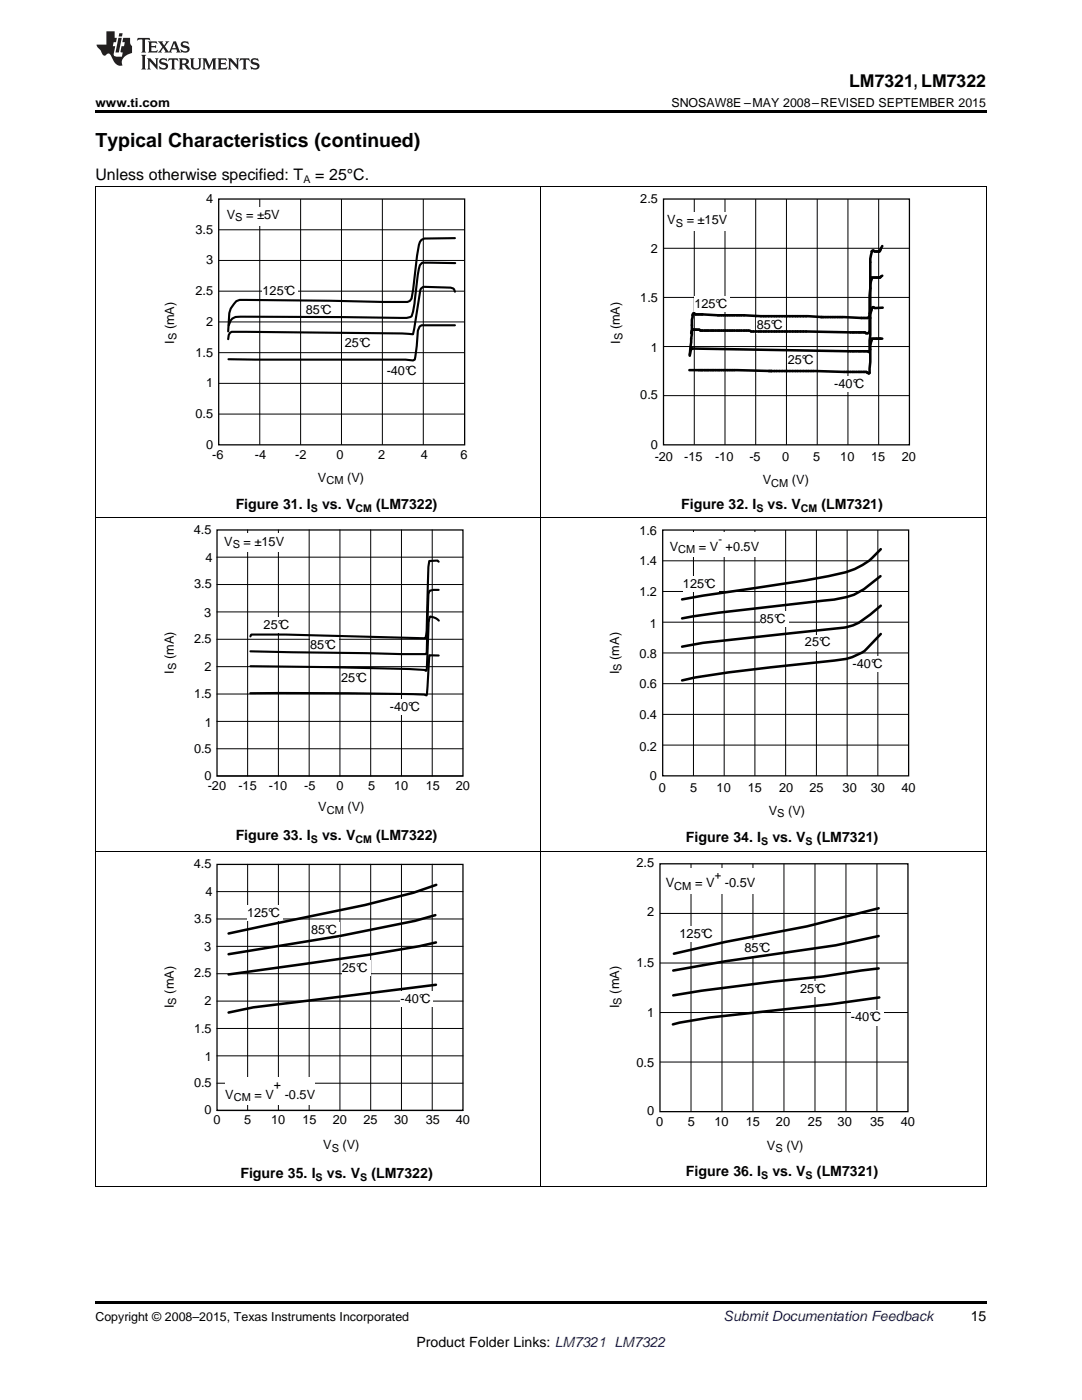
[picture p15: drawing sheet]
<svg xmlns="http://www.w3.org/2000/svg" width="216mm" height="279mm" viewBox="0 0 216 279" stroke-linecap="round" stroke-linejoin="round" font-family="sans-serif">
<defs><g id="words">
<text font-size="3.9" x="19" y="29.3">Typical Characteristics (continued)</text>
<text font-size="3.5" x="169.4" y="17.3">LM7321, LM7322</text>
<g font-size="3.2">
<text x="19" y="36">Unless otherwise specified: T</text>
<text x="62.9" y="36">= 25°C.</text>
</g>
<g font-size="2.8">
<text x="47" y="101.6">Figure 31. I</text>
<text x="64.3" y="101.6">vs. V</text>
<text x="75" y="101.6">(LM7322)</text>
<text x="135.9" y="101.6">Figure 32. I</text>
<text x="153.2" y="101.6">vs. V</text>
<text x="163.9" y="101.6">(LM7321)</text>
<text x="47" y="167.7">Figure 33. I</text>
<text x="64.3" y="167.7">vs. V</text>
<text x="75" y="167.7">(LM7322)</text>
<text x="136.9" y="168.1">Figure 34. I</text>
<text x="154.1" y="168.1">vs. V</text>
<text x="163" y="168.1">(LM7321)</text>
<text x="48" y="235.1">Figure 35. I</text>
<text x="65.2" y="235.1">vs. V</text>
<text x="74.1" y="235.1">(LM7322)</text>
<text x="136.9" y="234.7">Figure 36. I</text>
<text x="154.1" y="234.7">vs. V</text>
<text x="163" y="234.7">(LM7321)</text>
<text x="193.7" y="263.6">15</text>
<text x="83.1" y="268.9">Product Folder Links: LM7321 LM7322</text>
</g>
<text font-size="2.8" fill="#0000c8" x="144.4" y="263.6">Submit Documentation Feedback</text>
<g font-size="2.6">
<text x="127" y="173.1">2.5</text>
<text x="132.8" y="177.1">V</text>
<text x="138.7" y="177.1">= V</text>
<text x="144.6" y="177.1">-0.5V</text>
<text x="129.1" y="182.8">2</text>
<text x="135.6" y="187.2">125°C</text>
<text x="148.5" y="190.1">85°C</text>
<text x="127" y="193.1">1.5</text>
<text x="123.6" y="198.3" transform="rotate(-90 123.6 198.3)">(mA)</text>
<text x="123.6" y="201.2" transform="rotate(-90 123.6 201.2)">I</text>
<text x="129.1" y="203">1</text>
<text x="159.7" y="198.2">25°C</text>
<text x="169.8" y="203.9">-40°C</text>
<text x="127" y="212.9">0.5</text>
<text x="129.1" y="222.6">0</text>
<text x="130.9" y="224.7">0</text>
<text x="137.2" y="224.7">5</text>
<text x="142.5" y="224.7">10</text>
<text x="148.8" y="224.7">15</text>
<text x="154.8" y="224.7">20</text>
<text x="161.2" y="224.7">25</text>
<text x="167.1" y="224.7">30</text>
<text x="173.6" y="224.7">35</text>
<text x="179.7" y="224.7">40</text>
<text x="153" y="229.5">V</text>
<text x="156.9" y="229.5">(V)</text>
</g>
<g font-size="2.5">
<text x="19" y="21.4">www.ti.com</text>
<text x="134" y="21.4">SNOSAW8E –MAY 2008–REVISED SEPTEMBER 2015</text>
<text x="41.1" y="40.5">4</text>
<text x="127.8" y="40.5">2.5</text>
<text x="39" y="46.6">3.5</text>
<text x="45.2" y="43.7">V</text>
<text x="49.1" y="43.7">= ±5V</text>
<text x="133.2" y="44.7">V</text>
<text x="137" y="44.7">= ±15V</text>
<text x="41.1" y="52.8">3</text>
<text x="129.9" y="50.4">2</text>
<text x="39" y="58.9">2.5</text>
<text x="52.4" y="58.9">125°C</text>
<text x="34.8" y="65.7" transform="rotate(-90 34.8 65.7)">(mA)</text>
<text x="41.1" y="65">2</text>
<text x="61" y="62.6">85°C</text>
<text x="123.7" y="65.7" transform="rotate(-90 123.7 65.7)">(mA)</text>
<text x="127.8" y="60.3">1.5</text>
<text x="138.6" y="61.5">125°C</text>
<text x="151" y="65.7">85°C</text>
<text x="34.8" y="68.6" transform="rotate(-90 34.8 68.6)">I</text>
<text x="39" y="71.2">1.5</text>
<text x="68.8" y="69.2">25°C</text>
<text x="123.7" y="68.6" transform="rotate(-90 123.7 68.6)">I</text>
<text x="129.9" y="70.2">1</text>
<text x="41.1" y="77.3">1</text>
<text x="77.2" y="74.9">-40°C</text>
<text x="157.2" y="72.7">25°C</text>
<text x="166.5" y="77.4">-40°C</text>
<text x="39" y="83.4">0.5</text>
<text x="127.8" y="79.6">0.5</text>
<text x="41.1" y="89.6">0</text>
<text x="129.9" y="89.6">0</text>
<text x="42.3" y="91.6">-6</text>
<text x="50.9" y="91.6">-4</text>
<text x="58.9" y="91.6">-2</text>
<text x="67.1" y="91.7">0</text>
<text x="75.4" y="91.6">2</text>
<text x="84" y="91.6">4</text>
<text x="91.9" y="91.6">6</text>
<text x="130.6" y="92">-20</text>
<text x="136.5" y="92">-15</text>
<text x="142.7" y="92">-10</text>
<text x="149.5" y="92">-5</text>
<text x="156.1" y="92">0</text>
<text x="162.2" y="92">5</text>
<text x="167.7" y="92">10</text>
<text x="173.8" y="92">15</text>
<text x="180" y="92">20</text>
<text x="63.4" y="96.2">V</text>
<text x="69.3" y="96.2">(V)</text>
<text x="152.2" y="96.7">V</text>
<text x="158" y="96.7">(V)</text>
<text x="38.7" y="106.6">4.5</text>
<text x="127.6" y="106.7">1.6</text>
<text x="41" y="112.1">4</text>
<text x="44.7" y="108.9">V</text>
<text x="48.6" y="108.9">= ±15V</text>
<text x="127.6" y="112.7">1.4</text>
<text x="133.6" y="109.9">V</text>
<text x="139.5" y="109.9">= V</text>
<text x="144.8" y="109.9">+0.5V</text>
<text x="38.8" y="117.4">3.5</text>
<text x="127.6" y="119">1.2</text>
<text x="136.3" y="117.3">125°C</text>
<text x="40.8" y="123.1">3</text>
<text x="52.6" y="125.6">25°C</text>
<text x="129.7" y="125.4">1</text>
<text x="151.6" y="124.3">85°C</text>
<text x="34.7" y="131.6" transform="rotate(-90 34.7 131.6)">(mA)</text>
<text x="38.7" y="128.2">2.5</text>
<text x="61.9" y="129.5">85°C</text>
<text x="123.6" y="131.7" transform="rotate(-90 123.6 131.7)">(mA)</text>
<text x="127.6" y="131.2">0.8</text>
<text x="160.6" y="129">25°C</text>
<text x="34.7" y="134.4" transform="rotate(-90 34.7 134.4)">I</text>
<text x="40.8" y="133.9">2</text>
<text x="68.1" y="136.2">25°C</text>
<text x="123.6" y="134.6" transform="rotate(-90 123.6 134.6)">I</text>
<text x="127.6" y="137.2">0.6</text>
<text x="170.1" y="133.3">-40°C</text>
<text x="38.7" y="139.3">1.5</text>
<text x="77.8" y="141.9">-40°C</text>
<text x="127.6" y="143.6">0.4</text>
<text x="40.9" y="145">1</text>
<text x="127.6" y="149.9">0.2</text>
<text x="38.7" y="150.2">0.5</text>
<text x="40.8" y="155.7">0</text>
<text x="129.7" y="155.8">0</text>
<text x="41.5" y="157.6">-20</text>
<text x="47.6" y="157.6">-15</text>
<text x="53.7" y="157.6">-10</text>
<text x="60.7" y="157.6">-5</text>
<text x="63.5" y="161.9">V</text>
<text x="67.1" y="157.6">0</text>
<text x="69.3" y="161.9">(V)</text>
<text x="73.5" y="157.6">5</text>
<text x="78.6" y="157.6">10</text>
<text x="85" y="157.6">15</text>
<text x="91" y="157.6">20</text>
<text x="131.5" y="158.1">0</text>
<text x="137.7" y="158">5</text>
<text x="143" y="158.1">10</text>
<text x="149.2" y="158">15</text>
<text x="155.5" y="158.1">20</text>
<text x="161.5" y="158">25</text>
<text x="168.1" y="158.1">30</text>
<text x="173.8" y="158">30</text>
<text x="179.9" y="158.1">40</text>
<text x="153.4" y="162.7">V</text>
<text x="157.3" y="162.7">(V)</text>
<text x="38.7" y="173.3">4.5</text>
<text x="41" y="178.8">4</text>
<text x="38.8" y="184.2">3.5</text>
<text x="49.3" y="182.9">125°C</text>
<text x="40.8" y="189.9">3</text>
<text x="62.1" y="186.3">85°C</text>
<text x="38.7" y="195">2.5</text>
<text x="68.2" y="194">25°C</text>
<text x="34.7" y="198.3" transform="rotate(-90 34.7 198.3)">(mA)</text>
<text x="34.7" y="201.2" transform="rotate(-90 34.7 201.2)">I</text>
<text x="40.8" y="200.6">2</text>
<text x="79.9" y="200.2">-40°C</text>
<text x="38.7" y="206.1">1.5</text>
<text x="40.9" y="211.8">1</text>
<text x="38.7" y="216.9">0.5</text>
<text x="45" y="219.2">V</text>
<text x="50.8" y="219.2">= V</text>
<text x="54.7" y="217.4">+</text>
<text x="56.8" y="219.2">-0.5V</text>
<text x="40.8" y="222.4">0</text>
<text x="42.6" y="224.3">0</text>
<text x="48.7" y="224.3">5</text>
<text x="54.1" y="224.3">10</text>
<text x="60.4" y="224.3">15</text>
<text x="66.4" y="224.3">20</text>
<text x="72.5" y="224.3">25</text>
<text x="78.6" y="224.3">30</text>
<text x="85" y="224.3">35</text>
<text x="91" y="224.3">40</text>
<text x="64.5" y="229.4">V</text>
<text x="68.4" y="229.4">(V)</text>
<text x="19" y="263.6">Copyright © 2008–2015, Texas Instruments Incorporated</text>
</g>
<g font-size="2.2">
<text x="46.9" y="44.2">S</text>
<text x="134.8" y="45.2">S</text>
<text x="35.2" y="67.9" transform="rotate(-90 35.2 67.9)">S</text>
<text x="124.2" y="67.9" transform="rotate(-90 124.2 67.9)">S</text>
<text x="65.1" y="96.7">CM</text>
<text x="153.9" y="97.1">CM</text>
<text x="46.4" y="109.4">S</text>
<text x="135.3" y="110.4">CM</text>
<text x="143.3" y="108.3">-</text>
<text x="35.1" y="133.7" transform="rotate(-90 35.1 133.7)">S</text>
<text x="124" y="133.8" transform="rotate(-90 124 133.8)">S</text>
<text x="65.2" y="162.4">CM</text>
<text x="155.1" y="163.1">S</text>
<text x="134.5" y="177.6">CM</text>
<text x="142.6" y="175.5">+</text>
<text x="35.1" y="200.5" transform="rotate(-90 35.1 200.5)">S</text>
<text x="124" y="200.5" transform="rotate(-90 124 200.5)">S</text>
<text x="46.7" y="219.7">CM</text>
<text x="66.2" y="229.9">S</text>
<text x="154.7" y="229.9">S</text>
</g>
<g font-size="2.1">
<text x="60.5" y="36.6">A</text>
<text x="62" y="102.2">S</text>
<text x="70.9" y="102.2">CM</text>
<text x="150.9" y="102.2">S</text>
<text x="159.8" y="102.2">CM</text>
<text x="62" y="168.3">S</text>
<text x="70.9" y="168.3">CM</text>
<text x="151.9" y="168.7">S</text>
<text x="160.8" y="168.7">S</text>
<text x="63" y="235.7">S</text>
<text x="71.9" y="235.7">S</text>
<text x="151.9" y="235.3">S</text>
<text x="160.8" y="235.3">S</text>
</g>
</g></defs>
<path d="M19 259.7h177.8v.5h-177.8z" fill="#000"/>
<g fill="none" stroke="#000" stroke-width=".2">
<path d="M19.1 169.9v67M43.3 177.9h49.1M49.4 172.5v49.1M55.6 172.5v49.1M61.7 172.5v49.1M67.8 172.5v49.1M74 172.5v49.1M80.1 172.5v49.1M86.2 172.5v49.1M107.9 169.9v67M196.8 169.9v67M43.3 183.4h49.1"/>
<path d="M43.3 188.9h49.1M43.3 194.3h49.1M43.3 199.8h49.1M43.3 205.3h49.1M43.3 210.7h49.1M43.3 216.2h49.1M19 236.8h177.8M43.3 221.6h49.1"/>
</g>
<path d="M43.3 172.5h49.1v49.1h-49.1z" fill="none" stroke="#000" stroke-width=".25"/>
<g fill="#fff">
<path d="M49.3 180.6h7.1v3.1h-7.1z" fill-rule="evenodd"/>
<path d="M62.1 184h5.7v3.1h-5.7z" fill-rule="evenodd"/>
<path d="M68.2 191.7h5.7v3.1h-5.7z" fill-rule="evenodd"/>
<path d="M79.9 197.9h6.6v3h-6.6z" fill-rule="evenodd"/>
<path d="M45 215h17.9v5.5h-17.9z" fill-rule="evenodd"/>
</g>
<path d="M87.1 176.6l-4.6 1.6-9.7 2.4-27.2 5.7M86.9 182.6l-4.1 1.2-14.8 3-22.4 3.6M87 188.1l-3.3 .7-10 1.7-28.1 4M87 196.5l-36.5 4.5-4.9 1.1" fill="none" stroke="#000" stroke-width=".51"/>
<path d="M137.9 172.4v49.5M144.1 172.4v49.5M150.2 172.4v49.5M156.4 172.4v49.5M162.6 172.4v49.5M168.8 172.4v49.5M175 172.4v49.5M131.7 192.2h49.5M131.7 182.3h49.5M131.7 212h49.5M131.7 202.1h49.5" fill="none" stroke="#000" stroke-width=".2"/>
<path d="M131.7 172.4h49.5v49.5h-49.5z" fill="none" stroke="#000" stroke-width=".26"/>
<g fill="#fff">
<path d="M132.8 173.3h17.9v5h-17.9z" fill-rule="evenodd"/>
<path d="M135.6 184.9h7.1v3h-7.1z" fill-rule="evenodd"/>
<path d="M148.5 187.7h5.8v3.1h-5.8z" fill-rule="evenodd"/>
<path d="M159.7 195.9h5.7v3.1h-5.7z" fill-rule="evenodd"/>
<path d="M169.8 201.6h6.6v3h-6.6z" fill-rule="evenodd"/>
</g>
<path d="M175.3 181.3l-14.3 3.6-16.3 3.1-10.2 2.3M175.3 186.8l-8.5 1.9-22.1 3.1-10.4 1.9M175.3 193.3l-11 1.6-9.8 1-14.5 1.8-5.7 .9M175.5 199.1l-9.6 1.3-24.3 2.7-6 1-1.3 .3" fill="none" stroke="#000" stroke-width=".51"/>
<g fill="none" stroke="#000" stroke-width=".2">
<path d="M19.1 103.4v66.5M107.9 103.4v66.5M132.2 118h49.1M132.2 111.9h49.1M138.4 105.8v49M144.5 105.8v49M150.6 105.8v49M156.8 105.8v49M162.9 105.8v49M169 105.8v49M175.2 105.8v49M196.8 103.4v66.5"/>
<path d="M132.2 136.4h49.1M132.2 130.3h49.1M132.2 124.2h49.1M132.2 148.7h49.1M132.2 142.6h49.1M19 169.8h177.8"/>
</g>
<path d="M132.2 105.8h49.1v49h-49.1z" fill="none" stroke="#000" stroke-width=".25"/>
<g fill="#fff">
<path d="M136.3 115h7.1v3.1h-7.1z" fill-rule="evenodd"/>
<path d="M151.6 122h5.7v3h-5.7z" fill-rule="evenodd"/>
<path d="M160.6 126.7h5.7v3.1h-5.7z" fill-rule="evenodd"/>
<path d="M170.1 131.1h6.6v3h-6.6z" fill-rule="evenodd"/>
</g>
<path d="M175.7 115l-3.3 2.6a15.7 15.7 0 0 1-8.1 2.3l-20.9 2.4-7.3 1.1M175.8 109.6a15.2 15.2 0 0 1-10.5 5.4l-4.6 .8-20.4 3.1-4.2 .7M175.8 126.5l-2.9 3a7.8 7.8 0 0 1-4 2 674.9 674.9 0 0 0-30.2 3.7l-2.6 .6M175.8 120.9l-2.2 1.8a9.5 9.5 0 0 1-5.2 2.6l-28.2 3-4.1 .8" fill="none" stroke="#000" stroke-width=".51"/>
<path d="M133.6 106.2h17.9v5h-17.9z" fill-rule="evenodd" fill="#fff"/>
<path d="M43.3 105.8h49.1v49h-49.1z" fill="none" stroke="#000" stroke-width=".25"/>
<g fill="none" stroke="#000" stroke-width=".2">
<path d="M43.3 111.2h49.1M43.3 116.7h49.1M49.4 105.7v49.2M55.6 105.7v49.2M61.7 105.7v49.2M67.8 105.7v49.2M74 105.7v49.2M80.1 105.7v49.2M86.2 105.7v49.2M43.3 122.1h49.1M43.3 127.6h49.1M43.3 133h49.1"/>
<path d="M43.3 138.5h49.1M43.3 144h49.1M43.3 149.4h49.1M43.3 154.9h49.1"/>
</g>
<g fill="#fff">
<path d="M52.6 123.3h5.7v3h-5.7z" fill-rule="evenodd"/>
<path d="M61.9 127.2h5.7v3h-5.7z" fill-rule="evenodd"/>
<path d="M68.1 133.9h5.7v3h-5.7z" fill-rule="evenodd"/>
<path d="M77.8 139.6h6.5v3.1h-6.5z" fill-rule="evenodd"/>
<path d="M44.7 106.5h12v3.6h-12z" fill-rule="evenodd"/>
</g>
<path d="M87.5 112.1l-.2-.2-1.6 .1-.2 1.1-.4 12.8-.2 1.5-27.9-.8h-6.8l-.2 .4M87.5 117.7h-1l-.8 .2-.2 .7-.3 11.6-.2 .3-35-.5M85.5 123.8l-.3 9.3-.1 .7-.1 .1-.3-.2-3.1-.2-31.6-.5M87.5 130.8h-1.8l-.5 7.7-.1 .3-.4-.2a947.8 947.8 0 0 0-34.8-.3M87.6 123.9a2.11 2.11 0 0 0-1.9-.8l-.2 .8" fill="none" stroke="#000" stroke-width=".42"/>
<path d="M19.1 37.3v66.1M107.9 37.3v66.1M196.8 37.3v66.1M19 103.3h177.8" fill="none" stroke="#000" stroke-width=".2"/>
<path d="M61 60.3h5.7v3.1h-5.7z" fill-rule="evenodd" fill="#fff"/>
<path d="M51.8 39.7v49.1M60 39.7v49.1M68.1 39.7v49.1M76.3 39.7v49.1M84.5 39.7v49.1M43.6 58.1h49.1M43.6 52h49.1M43.6 45.9h49.1M43.6 76.5h49.1M43.6 70.4h49.1M43.6 64.2h49.1M43.6 82.6h49.1" fill="none" stroke="#000" stroke-width=".2"/>
<path d="M43.6 39.7h49.1v49.1h-49.1z" fill="none" stroke="#000" stroke-width=".25"/>
<g fill="#fff">
<path d="M52.4 56.6h7.1v3.1h-7.1z" fill-rule="evenodd"/>
<path d="M68.8 66.9h5.7v3.1h-5.7z" fill-rule="evenodd"/>
<path d="M77.2 72.6h6.5v3h-6.5z" fill-rule="evenodd"/>
<path d="M45.2 41.3h10.6v3.6h-10.6z" fill-rule="evenodd"/>
</g>
<path d="M90.8 58.2l-.4-.6-.5-.2-5.3-.2-.6 .4-1.6 9.1-2.2-.2-34-.3-.3 .2-.3 .5-.1 .8M90.8 47.5l-6.1 .1-.6 .3-.3 .4-.6 2.7-1.1 8.6-.3 .5-.5 .2-33.5-.4-.7 .2-1.1 1.5-.2 .9-.3 3.6M90.8 52.5l-6.6-.1-.4 .5-.4 2a38.5 38.5 0 0 1-1.3 8.2l-1 .3-33.1-.2a1.95 1.95 0 0 0-2.4 1.7M90.8 64.9h-6.7l-.4 .3-.3 .8-.5 5.2-.1 .6-.4 .1-1.5-.1-35.3-.1" fill="none" stroke="#000" stroke-width=".42"/>
<path d="M138.5 39.7v49.1M144.7 39.7v49.1M150.8 39.7v49.1M156.9 39.7v49.1M163.1 39.7v49.1M169.2 39.7v49.1M175.3 39.7v49.1M132.4 59.4h49.1M132.4 49.5h49.1M132.4 79h49.1M132.4 69.2h49.1" fill="none" stroke="#000" stroke-width=".2"/>
<path d="M132.4 39.7h49.1v49.1h-49.1z" fill="none" stroke="#000" stroke-width=".25"/>
<g fill="#fff">
<path d="M133.2 42.3h11.9v3.7h-11.9z" fill-rule="evenodd"/>
<path d="M138.6 59.2h7.1v3h-7.1z" fill-rule="evenodd"/>
<path d="M151 63.5h5.7v3h-5.7z" fill-rule="evenodd"/>
<path d="M157.2 70.4h5.7v3.1h-5.7z" fill-rule="evenodd"/>
<path d="M166.5 75.1h6.5v3.1h-6.5z" fill-rule="evenodd"/>
</g>
<path d="M176 55l-.4 .4h-1.7l-.2 1.4-.2 9.4a.59 .59 0 0 1-1 .1l-22.6-.1-.3-.2h-9.9l-.1-.2h-1.4l-.1 .2-.5 5M176 49.1l-.5 1.1h-1l-.1-.2h-.3l-.4 1.6-.2 11a.69 .69 0 0 1-.4 .9h-1.3M137.6 73.9h9.5l6.9 .1M163.8 63.3h4.6l3.6 .2M164.1 63.3l-2.8-.2-18-.2-4.5-.2-.2-.1h-.3l-.2 1.2v2l-.2 .7M176 67.6h-2.1l-.2 1.4v3.3l-.2 2.1-.1 .2-.4-.4-19.6-.2M176.1 61.4l-1.6 .1-.1-.2h-.3l-.2 .2-.2 1.2-.2 7.6-.3-.2-35.3-.5-.3 1.2" fill="none" stroke="#000" stroke-width=".51"/>
<path d="M19 37.2h177.8" fill="none" stroke="#000" stroke-width=".2"/>
<path d="M19 22h177.8v.5h-177.8z" fill="#000"/>
<g fill="#231f20">
<path d="M27.5 7.6l-.1 .5 .4-.2h.6v.1v2.1l-.2 .4h1l-.3-.4v-2.1l.1-.1h.5l.5 .2-.2-.5zM29.5 8.3l.2 .3v1.5l-.2 .4h1.8l.2-.6a1.04 1.04 0 0 1-1.3 .2v-.7h.6l.3 .2v-.6l-.3 .2h-.6v-.6l.8-.1 .4 .3-.2-.5zM31.5 8.3l.9 1.1-.9 1.1h.8l-.2-.2 .5-.7 .4 .7-.2 .2h1.5l-.1-.2 .1-.4h.9l.1 .4-.2 .2h1l-.3-.3-.7-1.9h-.5l-.9 2-.8-1 .9-1h-.8l.1 .3-.3 .5-.4-.6 .2-.2zM34.7 8.6l.4 1h-.7zM36.3 8.4a.63 .63 0 0 0-.2 .7 .63 .63 0 0 0 .6 .4l.6 .2 .1 .2a.75 .75 0 0 1-.7 .4 .75 .75 0 0 1-.6-.5l.1 .7 .1-.1a1.11 1.11 0 0 0 1.5-.6 1.13 1.13 0 0 0-1.2-.8l-.1-.4a1.04 1.04 0 0 1 1.2 .2l-.2-.5-.1 .1-.5-.2zM28.2 10.9l.2 .4v2.2l-.2 .4h1l-.3-.4v-2.2l.3-.4zM29.3 11.6l.3 .4v1.5l-.3 .4h.8l-.2-.4v-1.3l1.5 1.7v-1.9l.2-.4h-.7l.2 .4v.9l-1.1-1.3zM32 11.8a.62 .62 0 0 0-.2 .7 .62 .62 0 0 0 .6 .4l.6 .1 .1 .3a.76 .76 0 0 1-.7 .3 .76 .76 0 0 1-.6-.4l.1 .7 .1-.1a1.11 1.11 0 0 0 1.5-.6 1.13 1.13 0 0 0-1.2-.8l-.1-.4a1.04 1.04 0 0 1 1.2 .2l-.2-.6-.1 .1-.5-.1zM33.7 11.6l-.2 .6a.61 .61 0 0 1 .8-.3v1.6l-.2 .4h.9l-.2-.4v-1.6a.63 .63 0 0 1 .8 .3l-.2-.6zM35.6 11.6l.3 .4v1.5l-.3 .4h1l-.2-.2v-.8l.5 .2a.76 .76 0 0 0 1.2 .7l-1-1a.58 .58 0 0 0 .6-.5 .58 .58 0 0 0-.5-.6zM36.4 11.9h.1a.45 .45 0 0 1 .5 .1 .45 .45 0 0 1 .1 .5l-.7 .2zM37.9 11.6l.2 .2a2.17 2.17 0 0 0 .3 1.9 .99 .99 0 0 0 1.6-.6v-1.1l.2-.4h-.7l.2 .2a1.92 1.92 0 0 1-.2 1.8 .6 .6 0 0 1-.9-.5v-1.1l.2-.4zM40.4 11.6l.2 .4v1.5l-.2 .4h.7l-.2-.4v-1.4l.8 1.8 .8-1.8v1.4l-.2 .4h.9l-.2-.4v-1.5l.2-.4h-.8l-.6 1.5-.6-1.5zM43.4 11.6l.2 .4v1.5l-.2 .4h1.8l.2-.6a1.04 1.04 0 0 1-1.3 .1v-.6h.5l.4 .2v-.6l-.4 .2h-.5v-.7h.8l.3 .3-.1-.6zM45.5 11.6l.2 .4v1.5l-.2 .4h.7l-.2-.4v-1.3l1.5 1.7v-1.9l.2-.4h-.7l.2 .4v.9l-1.1-1.3zM47.9 11.6l-.1 .6a.61 .61 0 0 1 .8-.3v1.6l-.3 .4h1l-.3-.4 .1-1.6a.63 .63 0 0 1 .7 .3l-.1-.6zM50.2 11.8a.62 .62 0 0 0-.2 .7 .62 .62 0 0 0 .6 .4l.6 .1 .2 .3a.76 .76 0 0 1-.8 .3 .76 .76 0 0 1-.6-.4l.1 .7 .2-.1a1.11 1.11 0 0 0 1.5-.6 1.13 1.13 0 0 0-1.3-.8l-.1-.4a1.04 1.04 0 0 1 1.2 .2l-.1-.6-.2 .1-.5-.1z"/>
<path d="M21.2 6.3v2.6h-1.9l.1 .4 .7 .9a.91 .91 0 0 0 1 .8 .56 .56 0 0 1 .5-.3 .56 .56 0 0 1 .5 .3l.4 .8a1.53 1.53 0 0 0 1.9 1.2 1.54 1.54 0 0 1 1-2.1l.9-.3v-1.4a1.52 1.52 0 0 1-.3-1.6h-1.4l-.2 .8h.5l-.2 .8h-.4l-.2 1v.2l.4 .1-.2 .8a1.93 1.93 0 0 1-1.6-.3l.3-1.8h-.5l.2-.8h.4l.2-.8h-.4v-1.3zM23.6 7.6l-.6 2.9h.7l.6-2.9zM23.8 6.6l-.1 .7h.6l.2-.7z"/>
</g>
<use href="#words"/>
</svg>
